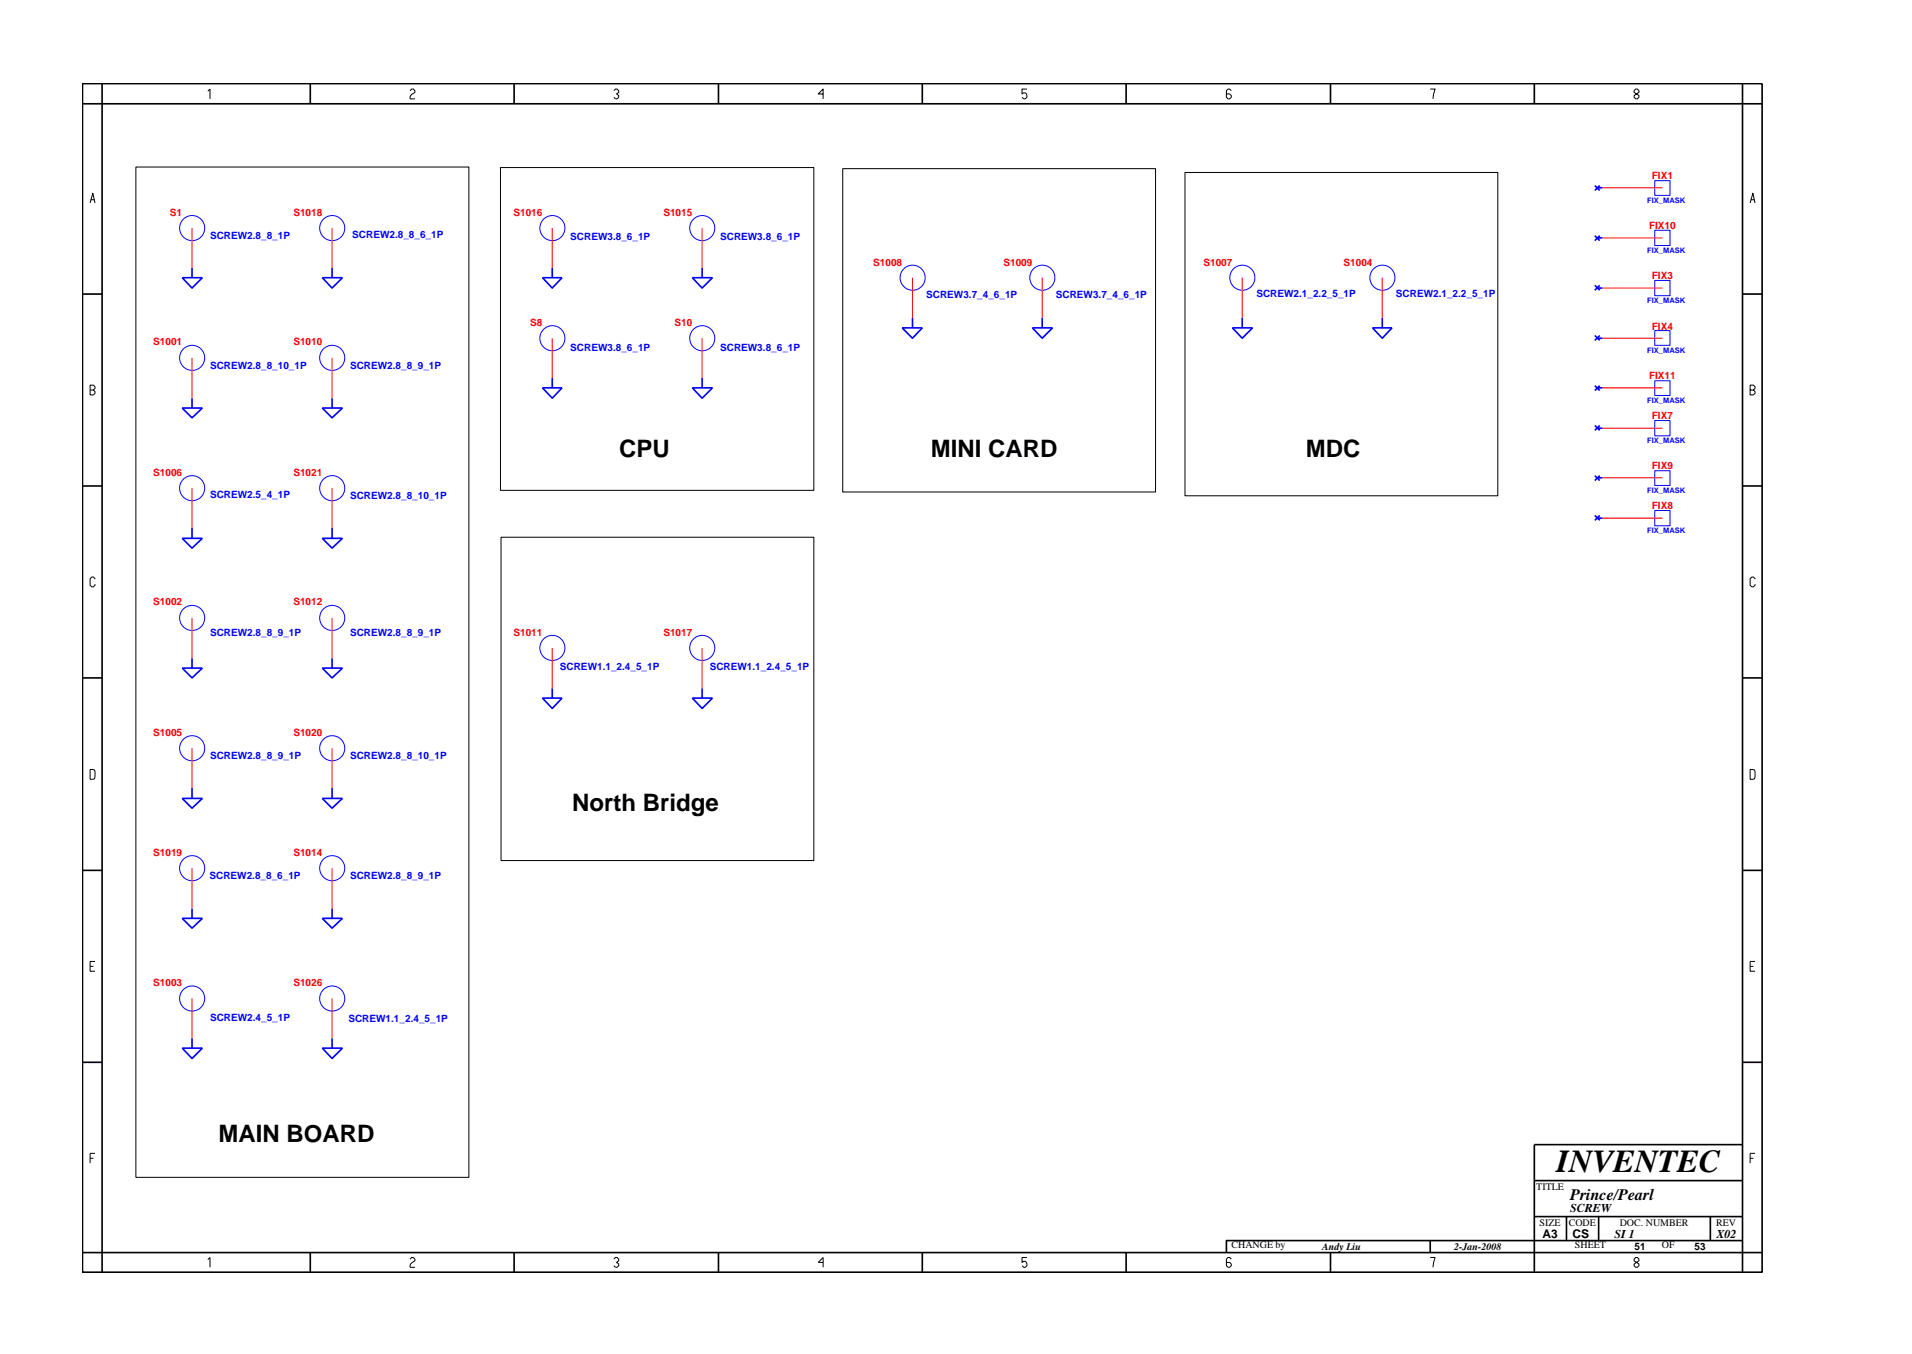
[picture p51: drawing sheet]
<svg xmlns="http://www.w3.org/2000/svg" width="297mm" height="210mm" viewBox="0 0 297 210" stroke-linecap="round" stroke-linejoin="round" font-family="sans-serif">
<defs><g id="words">
<text font-size="5" x="241.8" y="182">INVENTEC</text>
<g font-size="3.7">
<text x="96.2" y="70.9">CPU</text>
<text x="144.6" y="70.9">MINI CARD</text>
<text x="202.9" y="70.9">MDC</text>
<text x="88.9" y="126">North Bridge</text>
<text x="34" y="177.3">MAIN BOARD</text>
</g>
<text font-size="2.5" x="244" y="186.3">Prince/Pearl</text>
<g font-size="1.9">
<text x="244" y="188.2">SCREW</text>
<text x="239.6" y="192.2">A3</text>
<text x="244.3" y="192.3">CS</text>
<text x="250.8" y="192.2">SI 1</text>
<text x="266.6" y="192.2">X02</text>
</g>
<g font-size="1.6" fill="#f00">
<text x="256.6" y="27.8">FIX1</text>
<text x="26.4" y="33.5">S1</text>
<text x="45.6" y="33.5">S1018</text>
<text x="79.8" y="33.5">S1016</text>
<text x="103.1" y="33.5">S1015</text>
<text x="256.2" y="35.6">FIX10</text>
<text x="135.7" y="41.3">S1008</text>
<text x="155.9" y="41.3">S1009</text>
<text x="187" y="41.3">S1007</text>
<text x="208.7" y="41.3">S1004</text>
<text x="256.6" y="43.4">FIX3</text>
<text x="23.8" y="53.6">S1001</text>
<text x="45.6" y="53.6">S1010</text>
<text x="82.4" y="50.6">S8</text>
<text x="104.8" y="50.6">S10</text>
<text x="256.6" y="51.2">FIX4</text>
<text x="256.2" y="58.9">FIX11</text>
<text x="256.6" y="65.1">FIX7</text>
<text x="23.8" y="73.9">S1006</text>
<text x="45.6" y="73.9">S1021</text>
<text x="256.6" y="72.8">FIX9</text>
<text x="256.6" y="79.1">FIX8</text>
<text x="23.8" y="94">S1002</text>
<text x="45.6" y="94">S1012</text>
<text x="79.8" y="98.8">S1011</text>
<text x="103.1" y="98.8">S1017</text>
<text x="23.8" y="114.2">S1005</text>
<text x="45.6" y="114.2">S1020</text>
<text x="23.8" y="132.9">S1019</text>
<text x="45.6" y="132.9">S1014</text>
<text x="23.8" y="153.1">S1003</text>
<text x="45.6" y="153.1">S1026</text>
</g>
<g font-size="1.6" fill="#00f">
<text x="32.6" y="37.1">SCREW2.8_8_1P</text>
<text x="54.7" y="36.9">SCREW2.8_8_6_1P</text>
<text x="88.6" y="37.3">SCREW3.8_6_1P</text>
<text x="111.9" y="37.3">SCREW3.8_6_1P</text>
<text x="143.9" y="46.3">SCREW3.7_4_6_1P</text>
<text x="164" y="46.3">SCREW3.7_4_6_1P</text>
<text x="195.2" y="46.2">SCREW2.1_2.2_5_1P</text>
<text x="216.9" y="46.2">SCREW2.1_2.2_5_1P</text>
<text x="32.6" y="57.3">SCREW2.8_8_10_1P</text>
<text x="54.4" y="57.3">SCREW2.8_8_9_1P</text>
<text x="88.6" y="54.5">SCREW3.8_6_1P</text>
<text x="111.9" y="54.5">SCREW3.8_6_1P</text>
<text x="32.6" y="77.3">SCREW2.5_4_1P</text>
<text x="54.4" y="77.5">SCREW2.8_8_10_1P</text>
<text x="32.6" y="98.8">SCREW2.8_8_9_1P</text>
<text x="54.4" y="98.8">SCREW2.8_8_9_1P</text>
<text x="87" y="104.1">SCREW1.1_2.4_5_1P</text>
<text x="110.3" y="104.1">SCREW1.1_2.4_5_1P</text>
<text x="32.6" y="117.9">SCREW2.8_8_9_1P</text>
<text x="54.4" y="117.9">SCREW2.8_8_10_1P</text>
<text x="32.5" y="136.5">SCREW2.8_8_6_1P</text>
<text x="54.4" y="136.5">SCREW2.8_8_9_1P</text>
<text x="32.6" y="158.5">SCREW2.4_5_1P</text>
<text x="54.1" y="158.7">SCREW1.1_2.4_5_1P</text>
</g>
<g font-size="1.6">
<text x="238.7" y="184.8">TITLE</text>
<text x="239.2" y="190.4">SIZE</text>
<text x="243.7" y="190.4">CODE</text>
<text x="251.6" y="190.4">DOC. NUMBER</text>
<text x="266.6" y="190.4">REV</text>
<text x="191.3" y="193.9">CHANGE by</text>
<text x="205.4" y="194.1">Andy Liu</text>
<text x="225.9" y="194.1">2-Jan-2008</text>
<text x="244.7" y="193.9">SHEET</text>
<text x="253.9" y="194.1">51</text>
<text x="258.2" y="193.9">OF</text>
<text x="263.3" y="194.1">53</text>
</g>
<g font-size="1.2" fill="#00f">
<text x="255.9" y="31.5">FIX_MASK</text>
<text x="255.9" y="39.3">FIX_MASK</text>
<text x="255.9" y="47">FIX_MASK</text>
<text x="255.9" y="54.8">FIX_MASK</text>
<text x="255.9" y="62.6">FIX_MASK</text>
<text x="255.9" y="68.8">FIX_MASK</text>
<text x="255.9" y="76.6">FIX_MASK</text>
<text x="255.9" y="82.7">FIX_MASK</text>
</g>
</g></defs>
<g fill="none" stroke="#00f" stroke-width=".25">
<path d="M247.8 36.6l.7 .8M247.8 28.8l.7 .8M248.2 29.2h.7M248.2 36.9h.7M248.5 28.8l-.7 .8M248.5 36.6l-.7 .8M28.3 43.1h3.1l-1.6 1.6zM29.8 41.6v1.5M50.1 43.1h3.1l-1.6 1.6zM51.6 41.6v1.5M84.3 43.1h3l-1.5 1.6zM85.8 41.6v1.5"/>
<path d="M85.8 58.7v1.5M107.6 43.1h3.1l-1.6 1.6zM109.1 41.6v1.5M109.1 58.7v1.5M140.2 50.9h3.1l-1.5 1.6zM141.8 49.4v1.5M160.4 50.9h3.1l-1.6 1.6zM161.9 49.4v1.5M191.5 50.9h3.1l-1.6 1.6zM193 49.4v1.5M213.2 50.9h3.1l-1.6 1.6zM214.7 49.4v1.5"/>
<path d="M247.8 59.9l.7 .7M247.8 52.1l.7 .8M247.8 44.3l.7 .8M248.2 52.5h.7M248.2 44.7h.7M248.5 59.9l-.7 .7M248.5 52.1l-.7 .8M248.5 44.3l-.7 .8M28.3 63.4h3.1l-1.6 1.5zM29.8 61.8v1.6M50.1 63.4h3.1l-1.6 1.5zM51.6 61.8v1.6"/>
<path d="M84.3 60.2h3l-1.5 1.6zM107.6 60.2h3.1l-1.6 1.6zM247.8 66.1l.7 .7M247.8 73.9l.7 .7M248.2 60.2h.7M248.2 66.5h.7M248.2 74.2h.7M248.5 66.1l-.7 .7M248.5 73.9l-.7 .7M28.3 83.6h3.1l-1.6 1.5zM29.8 82v1.6M50.1 83.6h3.1l-1.6 1.5z"/>
<path d="M51.6 82v1.6M247.8 80l.7 .8M248.2 80.5h.7M248.5 80l-.7 .8M28.3 103.7h3.1l-1.6 1.6zM29.8 102.2v1.5M50.1 103.7h3.1l-1.6 1.6zM51.6 102.2v1.5M84.3 108.4h3l-1.5 1.6zM85.8 106.9v1.5M107.6 108.4h3.1l-1.6 1.6zM109.1 106.9v1.5"/>
<path d="M28.3 124h3.1l-1.6 1.5zM29.8 122.4v1.6M50.1 124h3.1l-1.6 1.5zM51.6 122.4v1.6M28.3 142.6h3.1l-1.6 1.5zM29.8 141.1v1.5M50.1 142.6h3.1l-1.6 1.5zM51.6 141.1v1.5M28.3 162.8h3.1l-1.6 1.6zM29.8 161.2v1.6M50.1 162.8h3.1l-1.6 1.6zM51.6 161.2v1.6"/>
</g>
<g fill="none" stroke="#00f" stroke-width=".16">
<path d="M257.1 28.1h2.3v2.2h-2.3zM257.1 35.8h2.3v2.3h-2.3zM257.1 51.3h2.3v2.3h-2.3zM257.1 59.1h2.3v2.3h-2.3zM257.1 43.5h2.3v2.4h-2.3zM257.1 65.3h2.3v2.4h-2.3zM257.1 73.1h2.3v2.3h-2.3zM257.1 79.3h2.3v2.3h-2.3z"/>
<circle cx="29.9" cy="35.4" r="1.95"/>
<circle cx="51.6" cy="35.4" r="1.95"/>
<circle cx="85.8" cy="35.4" r="1.95"/>
<circle cx="109.1" cy="35.4" r="1.95"/>
<circle cx="29.9" cy="55.6" r="1.95"/>
<circle cx="51.6" cy="55.6" r="1.95"/>
<circle cx="85.8" cy="52.5" r="1.95"/>
<circle cx="109.1" cy="52.5" r="1.95"/>
<circle cx="141.8" cy="43.1" r="1.95"/>
<circle cx="161.9" cy="43.1" r="1.95"/>
<circle cx="193" cy="43.1" r="1.95"/>
<circle cx="214.8" cy="43.1" r="1.95"/>
<circle cx="29.9" cy="75.8" r="1.95"/>
<circle cx="51.6" cy="75.8" r="1.95"/>
<circle cx="29.9" cy="96" r="1.95"/>
<circle cx="51.6" cy="96" r="1.95"/>
<circle cx="29.9" cy="116.2" r="1.95"/>
<circle cx="51.6" cy="116.2" r="1.95"/>
<circle cx="85.8" cy="100.6" r="1.95"/>
<circle cx="109.1" cy="100.6" r="1.95"/>
<circle cx="29.9" cy="134.8" r="1.95"/>
<circle cx="51.6" cy="134.8" r="1.95"/>
<circle cx="29.9" cy="155.1" r="1.95"/>
<circle cx="51.6" cy="155.1" r="1.95"/>
</g>
<g fill="none" stroke="#f00" stroke-width=".16">
<path d="M29.8 35.4v6.2M51.6 35.4v6.2M85.8 35.4v6.2M109.1 35.4v6.2M248.9 36.9h9.4M248.9 29.2h9.4M29.8 55.6v6.2M51.6 55.6v6.2M85.8 52.5v6.2M109.1 52.5v6.2M141.8 43.1v6.3M161.9 43.1v6.3"/>
<path d="M193 43.1v6.3M214.7 43.1v6.3M248.9 52.5h9.4M248.9 44.7h9.4M29.8 75.8v6.2M51.6 75.8v6.2M248.9 66.5h9.4M248.9 60.2h9.4M248.9 74.2h9.4M29.8 96v6.2M51.6 96v6.2M248.9 80.5h9.4"/>
<path d="M29.8 116.2v6.2M51.6 116.2v6.2M85.8 100.6v6.3M109.1 100.6v6.3M29.8 134.8v6.3M51.6 134.8v6.3M29.8 155.1v6.1M51.6 155.1v6.1"/>
</g>
<g fill="none" stroke="#000" stroke-width=".25">
<path d="M12.8 13h261v184.6h-261zM15.9 13v184.6M48.2 13v3.1M79.9 13v3.1M111.6 13v3.1M143.3 13v3.1M174.9 13v3.1M206.7 13v3.1M238.4 13v3.1M270.7 13v184.6M273.8 16.1h-261M12.8 45.7h3.1"/>
<path d="M270.7 45.7h3.1M12.8 75.5h3.1M270.7 75.5h3.1M12.8 105.3h3.1M270.7 105.3h3.1M12.8 135.2h3.1M270.7 135.2h3.1M12.8 165h3.1M270.7 177.7h-32.3v19.9M270.7 165h3.1M48.2 194.5v3.1M79.9 194.5v3.1"/>
<path d="M111.6 194.5v3.1M143.3 194.5v3.1M174.9 194.5v3.1M206.7 194.5v3.1M222.2 192.6v1.9M238.4 183.3h32.3M238.4 188.9h32.3M243.4 188.9v3.7M248.4 188.9v3.7M265.7 188.9v3.7M270.7 192.6h-80.2v1.9M273.8 194.5h-261"/>
</g>
<g fill="none" stroke="#000" stroke-width=".16">
<path d="M32.3 14.2l.3-.4v1.6M63.7 14.1l.3-.3h.2l.3 .3v.2l-.7 .5-.1 .6h.8M95.4 14.1l.2-.3h.3l.2 .3v.2l-.3 .3 .3 .2v.3l-.2 .3h-.3l-.2-.3M127.9 14.6h-.8l.8-.8v1.6M159.5 13.8h-.7v.8l.2-.2a.5 .5 0 0 1 .5 .7l-.2 .3h-.3l-.2-.3M191.3 14.1l-.3-.3h-.2l-.3 .3v1l.3 .3h.2l.3-.3v-.3l-.3-.2h-.5M222.2 13.8h.8l-.4 1.6M253.9 14.1l.2-.3h.3l.2 .3v.2l-.7 .5v.3l.2 .3h.3l.2-.3v-.3l-.7-.5zM14 31.5l.4-1.5 .4 1.5M14.1 31h.6M21.1 25.9h51.7v156.9h-51.7zM77.8 26h48.6v50.1h-48.6z"/>
<path d="M130.9 26.2h48.6v50.2h-48.6zM184.1 26.8h48.6v50.2h-48.6zM271.9 31.5l.4-1.5 .4 1.5M272 31h.6M14 59.8h.5l.3 .3v.2l-.3 .3 .3 .2v.3l-.3 .2h-.5zM14 60.6h.5M271.9 60.6h.5l.3-.3v-.2l-.3-.3h-.5v1.5h.5l.3-.2v-.3l-.3-.2M14.8 89.9l-.3-.3h-.2l-.3 .3v1l.3 .2h.2l.3-.2v-.2M77.8 83.4h48.6v50.2h-48.6zM272.7 89.9l-.3-.3h-.3l-.2 .3v1l.2 .2h.3l.3-.2v-.2M14 119.5l.7 .1 .1 .2-.1 1.1-.7 .1zM271.9 119.5l.7 .1 .1 .2-.1 1.1-.7 .1z"/>
<path d="M14 150.1h.5M14.8 149.3h-.8v1.5h.8M271.9 150.1h.5M272.7 149.3h-.8v1.5h.8M14 179.9h.5M14.8 179.1h-.8v1.5M271.9 179.9h.5M272.7 179.1h-.8v1.5M32.3 195.6l.3-.3v1.5M63.7 195.5l.3-.2h.2l.3 .2v.3l-.7 .5-.1 .2v.3h.8M95.4 195.5l.2-.2h.3l.2 .2v.3l-.3 .2 .3 .3v.2l-.2 .3h-.3l-.2-.3M127.9 196h-.8l.8-.7v1.5"/>
<path d="M159.5 195.3h-.7v.7l.2-.1a.5 .5 0 0 1 .5 .6l-.2 .3h-.3l-.2-.3M191.3 195.5l-.3-.2h-.2l-.3 .2v1l.3 .3h.2l.3-.3v-.2l-.3-.3h-.5M222.2 195.3h.8l-.4 1.5M253.9 195.5l.2-.2h.3l.2 .2v.3l-.7 .5v.2l.2 .3h.3l.2-.3v-.2l-.7-.5z"/>
</g>
<use href="#words"/>
</svg>
